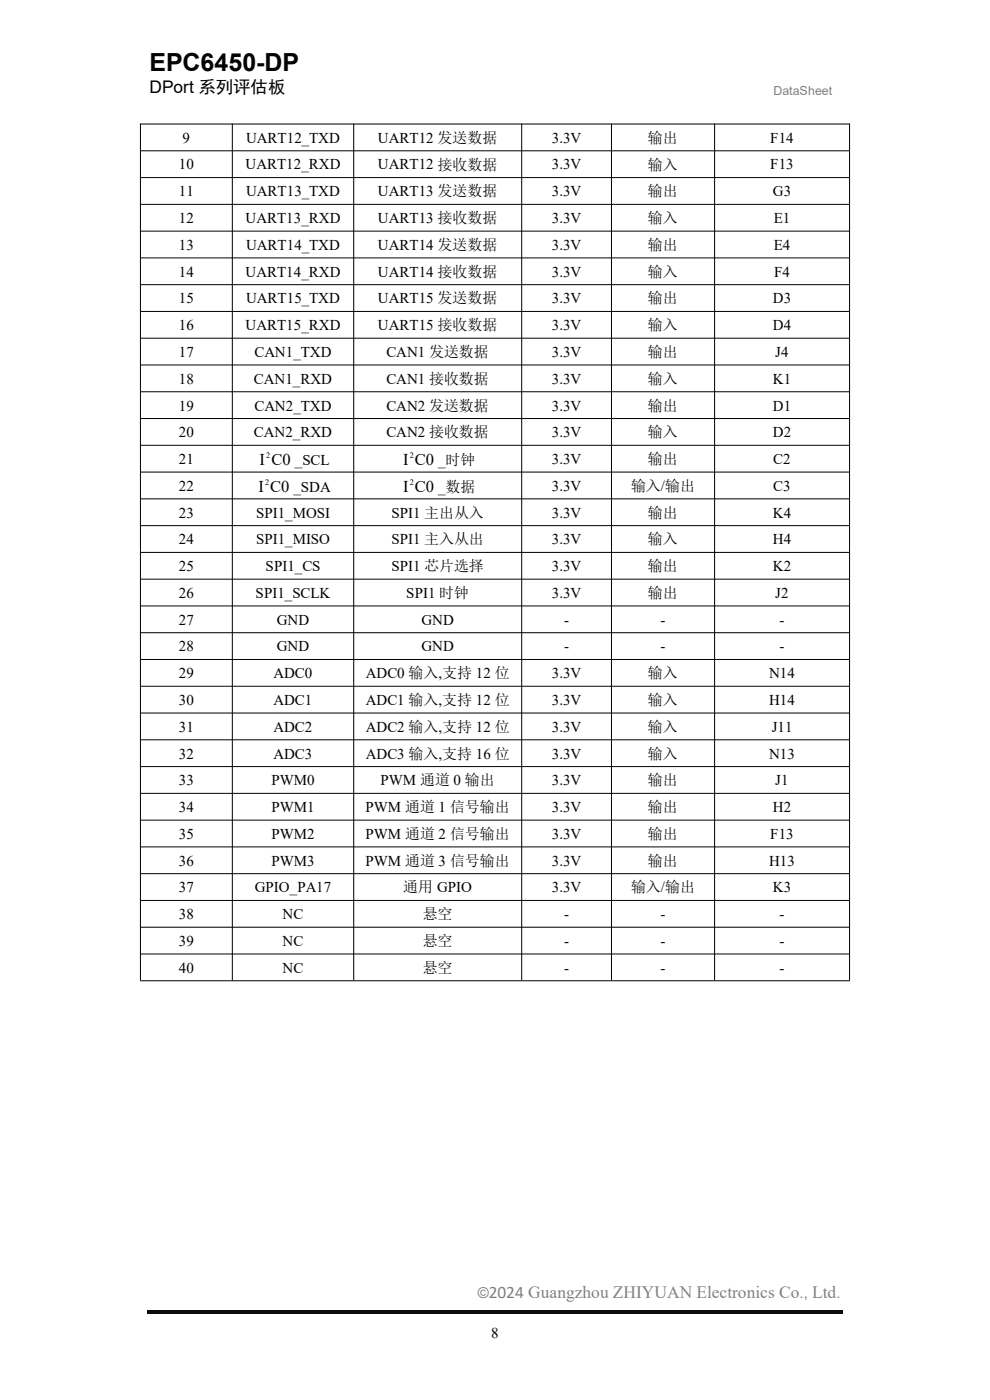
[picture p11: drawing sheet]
<svg xmlns="http://www.w3.org/2000/svg" width="210mm" height="297mm" viewBox="0 0 210 297" stroke-linecap="round" stroke-linejoin="round" font-family="sans-serif">
<defs><g id="words">
<text font-size="5.3" x="31.7" y="15">EPC6450-DP</text>
<text font-size="3.7" x="31.7" y="19.8">DPort 系列评估板</text>
<g font-size="3.7" fill="#808080">
<text x="103.7" y="275.4">2024 Guangzhou ZHIYUAN Electronics Co</text>
<text x="172.3" y="275.4">Ltd</text>
</g>
<g font-size="3.5">
<text x="55.1" y="98.7">I C0 _SCL</text>
<text x="85.5" y="98.7">I C0 _时钟</text>
<text x="54.8" y="104.4">I C0 _SDA</text>
<text x="85.5" y="104.4">I C0 _数据</text>
</g>
<g font-size="3.2">
<text x="37.9" y="36">10</text>
<text x="38.7" y="30.3">9</text>
<text x="52.1" y="36">UART12_RXD</text>
<text x="52.2" y="30.3">UART12_TXD</text>
<text x="80.2" y="30.3">UART12 发送数据</text>
<text x="80.2" y="36">UART12 接收数据</text>
<text x="117.1" y="30.3">3.3V</text>
<text x="117.1" y="36">3.3V</text>
<text x="137.5" y="30.3">输出</text>
<text x="163.4" y="30.3">F14</text>
<text x="163.4" y="36">F13</text>
<text x="37.9" y="41.6">11</text>
<text x="52.2" y="41.6">UART13_TXD</text>
<text x="80.2" y="41.6">UART13 发送数据</text>
<text x="117.1" y="41.6">3.3V</text>
<text x="137.5" y="36">输入</text>
<text x="137.5" y="41.7">输出</text>
<text x="164" y="41.6">G3</text>
<text x="37.9" y="47.3">12</text>
<text x="52.1" y="47.3">UART13_RXD</text>
<text x="80.2" y="47.3">UART13 接收数据</text>
<text x="117.1" y="47.3">3.3V</text>
<text x="137.5" y="47.3">输入</text>
<text x="164.1" y="47.3">E1</text>
<text x="37.9" y="53">13</text>
<text x="52.2" y="53">UART14_TXD</text>
<text x="80.2" y="53">UART14 发送数据</text>
<text x="117.1" y="53">3.3V</text>
<text x="137.5" y="53">输出</text>
<text x="164.1" y="53">E4</text>
<text x="37.9" y="58.7">14</text>
<text x="52.1" y="58.7">UART14_RXD</text>
<text x="80.2" y="58.7">UART14 接收数据</text>
<text x="117.1" y="58.7">3.3V</text>
<text x="137.5" y="58.7">输入</text>
<text x="164.2" y="58.7">F4</text>
<text x="37.9" y="64.4">15</text>
<text x="52.2" y="64.4">UART15_TXD</text>
<text x="80.2" y="64.4">UART15 发送数据</text>
<text x="117.1" y="64.4">3.3V</text>
<text x="137.5" y="64.4">输出</text>
<text x="164" y="64.4">D3</text>
<text x="37.9" y="70">16</text>
<text x="52.1" y="70">UART15_RXD</text>
<text x="80.2" y="70">UART15 接收数据</text>
<text x="117.1" y="70">3.3V</text>
<text x="137.5" y="70.1">输入</text>
<text x="164" y="70">D4</text>
<text x="37.9" y="75.7">17</text>
<text x="54" y="75.7">CAN1_TXD</text>
<text x="82" y="75.7">CAN1 发送数据</text>
<text x="117.1" y="75.7">3.3V</text>
<text x="137.5" y="75.8">输出</text>
<text x="164.5" y="75.7">J4</text>
<text x="37.9" y="81.4">18</text>
<text x="53.8" y="81.4">CAN1_RXD</text>
<text x="82" y="81.4">CAN1 接收数据</text>
<text x="117.1" y="81.4">3.3V</text>
<text x="137.5" y="81.4">输入</text>
<text x="164" y="81.4">K1</text>
<text x="37.9" y="87.1">19</text>
<text x="54" y="87.1">CAN2_TXD</text>
<text x="82" y="87.1">CAN2 发送数据</text>
<text x="117.1" y="87.1">3.3V</text>
<text x="137.5" y="87.1">输出</text>
<text x="164" y="87.1">D1</text>
<text x="37.9" y="92.8">20</text>
<text x="53.8" y="92.8">CAN2_RXD</text>
<text x="82" y="92.8">CAN2 接收数据</text>
<text x="117.1" y="92.8">3.3V</text>
<text x="137.5" y="92.8">输入</text>
<text x="164" y="92.8">D2</text>
<text x="37.9" y="98.4">21</text>
<text x="117.1" y="98.4">3.3V</text>
<text x="137.5" y="98.4">输出</text>
<text x="164" y="98.4">C2</text>
<text x="37.9" y="104.1">22</text>
<text x="117.1" y="104.1">3.3V</text>
<text x="133.9" y="104.2">输入/输出</text>
<text x="164" y="104.1">C3</text>
<text x="37.9" y="109.8">23</text>
<text x="54.3" y="109.8">SPI1_MOSI</text>
<text x="83" y="109.8">SPI1 主出从入</text>
<text x="117.1" y="109.8">3.3V</text>
<text x="137.5" y="109.8">输出</text>
<text x="164" y="109.8">K4</text>
<text x="37.9" y="115.5">24</text>
<text x="54.3" y="115.5">SPI1_MISO</text>
<text x="83" y="115.5">SPI1 主入从出</text>
<text x="117.1" y="115.5">3.3V</text>
<text x="137.5" y="115.5">输入</text>
<text x="164" y="115.5">H4</text>
<text x="37.9" y="121.2">25</text>
<text x="56.3" y="121.2">SPI1_CS</text>
<text x="83" y="121.2">SPI1 芯片选择</text>
<text x="117.1" y="121.2">3.3V</text>
<text x="137.5" y="121.2">输出</text>
<text x="164" y="121.2">K2</text>
<text x="37.9" y="126.8">26</text>
<text x="54.2" y="126.8">SPI1_SCLK</text>
<text x="86.2" y="126.8">SPI1 时钟</text>
<text x="117.1" y="126.8">3.3V</text>
<text x="137.5" y="126.8">输出</text>
<text x="164.5" y="126.8">J2</text>
<text x="37.9" y="132.5">27</text>
<text x="58.7" y="132.5">GND</text>
<text x="89.4" y="132.5">GND</text>
<text x="119.7" y="132.5">-</text>
<text x="140.1" y="132.5">-</text>
<text x="165.4" y="132.5">-</text>
<text x="37.9" y="138.2">28</text>
<text x="37.9" y="143.9">29</text>
<text x="58" y="143.9">ADC0</text>
<text x="58.7" y="138.2">GND</text>
<text x="77.6" y="143.9">ADC0 输入,支持 12 位</text>
<text x="89.4" y="138.2">GND</text>
<text x="117.1" y="143.9">3.3V</text>
<text x="119.7" y="138.2">-</text>
<text x="137.5" y="143.9">输入</text>
<text x="140.1" y="138.2">-</text>
<text x="163.2" y="143.9">N14</text>
<text x="165.4" y="138.2">-</text>
<text x="37.9" y="149.5">30</text>
<text x="58" y="149.5">ADC1</text>
<text x="77.6" y="149.5">ADC1 输入,支持 12 位</text>
<text x="117.1" y="149.5">3.3V</text>
<text x="137.5" y="149.6">输入</text>
<text x="163.2" y="149.5">H14</text>
<text x="37.9" y="155.3">31</text>
<text x="58" y="155.3">ADC2</text>
<text x="77.6" y="155.3">ADC2 输入,支持 12 位</text>
<text x="117.1" y="155.3">3.3V</text>
<text x="137.5" y="155.3">输入</text>
<text x="163.7" y="155.3">J11</text>
<text x="37.9" y="160.9">32</text>
<text x="58" y="160.9">ADC3</text>
<text x="77.6" y="160.9">ADC3 输入,支持 16 位</text>
<text x="117.1" y="160.9">3.3V</text>
<text x="137.5" y="160.9">输入</text>
<text x="163.2" y="160.9">N13</text>
<text x="37.9" y="166.6">33</text>
<text x="57.6" y="166.6">PWM0</text>
<text x="80.7" y="166.6">PWM 通道 0 输出</text>
<text x="117.1" y="166.6">3.3V</text>
<text x="137.5" y="166.6">输出</text>
<text x="164.5" y="166.6">J1</text>
<text x="37.9" y="172.3">34</text>
<text x="57.6" y="172.3">PWM1</text>
<text x="77.6" y="172.3">PWM 通道 1 信号输出</text>
<text x="117.1" y="172.3">3.3V</text>
<text x="137.5" y="172.3">输出</text>
<text x="164" y="172.3">H2</text>
<text x="37.9" y="177.9">35</text>
<text x="57.6" y="177.9">PWM2</text>
<text x="77.6" y="177.9">PWM 通道 2 信号输出</text>
<text x="117.1" y="177.9">3.3V</text>
<text x="137.5" y="178">输出</text>
<text x="163.4" y="177.9">F13</text>
<text x="37.9" y="183.6">36</text>
<text x="57.6" y="183.6">PWM3</text>
<text x="77.6" y="183.6">PWM 通道 3 信号输出</text>
<text x="117.1" y="183.6">3.3V</text>
<text x="137.5" y="183.7">输出</text>
<text x="163.2" y="183.6">H13</text>
<text x="37.9" y="189.3">37</text>
<text x="54.1" y="189.3">GPIO_PA17</text>
<text x="85.6" y="189.3">通用 GPIO</text>
<text x="117.1" y="189.3">3.3V</text>
<text x="133.9" y="189.3">输入/输出</text>
<text x="164" y="189.3">K3</text>
<text x="37.9" y="195">38</text>
<text x="59.9" y="195">NC</text>
<text x="89.7" y="195">悬空</text>
<text x="119.7" y="195">-</text>
<text x="140.1" y="195">-</text>
<text x="165.4" y="195">-</text>
<text x="37.9" y="200.7">39</text>
<text x="59.9" y="200.7">NC</text>
<text x="89.7" y="200.7">悬空</text>
<text x="119.7" y="200.7">-</text>
<text x="140.1" y="200.7">-</text>
<text x="165.4" y="200.7">-</text>
<text x="37.9" y="206.4">40</text>
<text x="59.9" y="206.4">NC</text>
<text x="89.7" y="206.4">悬空</text>
<text x="119.7" y="206.4">-</text>
<text x="140.1" y="206.4">-</text>
<text x="165.4" y="206.4">-</text>
<text x="104.2" y="283.8">8</text>
</g>
<g font-size="3.2" fill="#808080">
<text x="101.3" y="275.4">©</text>
<text x="169.6" y="275.4">.,</text>
<text x="177.4" y="275.4">.</text>
</g>
<text font-size="2.6" fill="#808080" x="164.1" y="20.2">DataSheet</text>
<g font-size="1.7">
<text x="56.5" y="97.1">2</text>
<text x="86.9" y="97.1">2</text>
<text x="56.2" y="102.8">2</text>
<text x="86.9" y="102.8">2</text>
</g>
</g></defs>
<path d="M31.2 277.9h147.5v.7h-147.5z" fill="#0d0d0d"/>
<g fill="none" stroke="#000" stroke-width=".21">
<path d="M29.7 26.3h150.6M29.7 32h150.6M29.7 37.7h150.6M29.8 26.2v181.8M49.3 26.2v181.8M75 26.2v181.8M110.7 26.2v181.8M129.7 26.2v181.8M151.6 26.2v181.8M180.2 26.2v181.8M29.7 43.4h150.6M29.7 49h150.6"/>
<path d="M29.7 54.7h150.6M29.7 60.4h150.6M29.7 66.1h150.6M29.7 71.8h150.6M29.7 77.4h150.6M29.7 83.1h150.6M29.7 88.8h150.6M29.7 94.5h150.6M29.7 100.2h150.6M29.7 105.8h150.6M29.7 111.5h150.6M29.7 117.2h150.6"/>
<path d="M29.7 122.9h150.6M29.7 128.5h150.6M29.7 134.2h150.6M29.7 139.9h150.6M29.7 145.6h150.6M29.7 151.3h150.6M29.7 156.9h150.6M29.7 162.6h150.6M29.7 168.3h150.6M29.7 174h150.6M29.7 179.7h150.6M29.7 185.3h150.6"/>
<path d="M29.7 191h150.6M29.7 196.7h150.6M29.7 202.4h150.6M29.7 208.1h150.6"/>
</g>
<use href="#words"/>
</svg>
